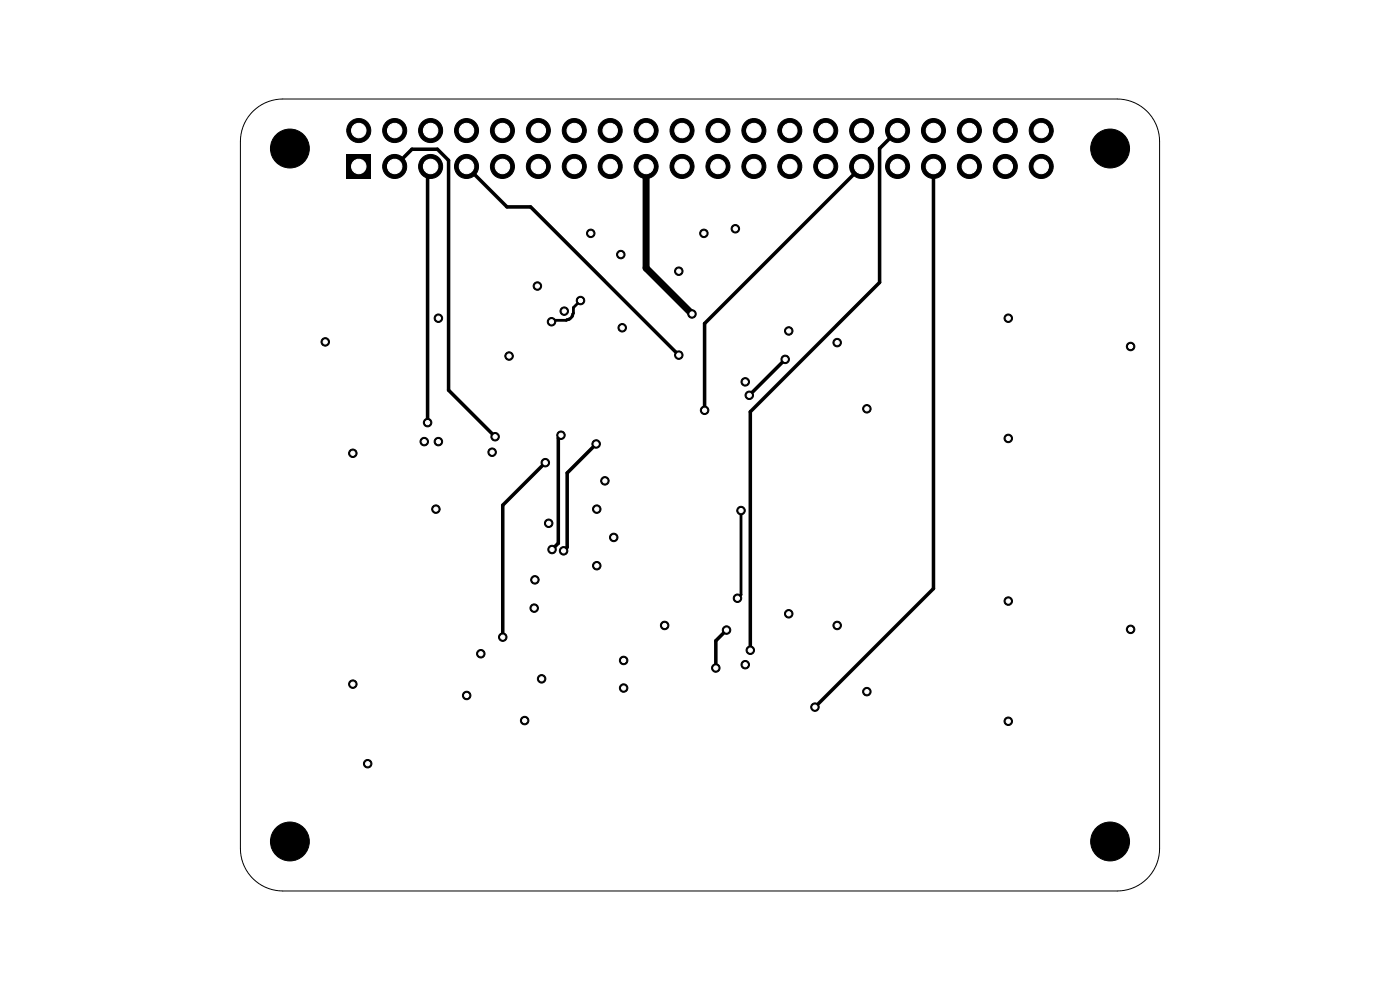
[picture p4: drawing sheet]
<svg xmlns="http://www.w3.org/2000/svg" width="297mm" height="210mm" viewBox="0 0 297 210" stroke-linecap="round" stroke-linejoin="round" font-family="sans-serif">
<path d="M73.6 32.8h5.1v5.1h-5.1z" fill="#000"/>
<g fill="#000" stroke="#000" stroke-width=".21">
<circle cx="61.5" cy="31.5" r="4.1"/>
<circle cx="76.1" cy="27.7" r="2.55"/>
<circle cx="83.7" cy="27.7" r="2.55"/>
<circle cx="83.7" cy="35.3" r="2.55"/>
<circle cx="91.4" cy="35.3" r="2.55"/>
<circle cx="91.4" cy="27.7" r="2.55"/>
<circle cx="99" cy="35.3" r="2.55"/>
<circle cx="99" cy="27.7" r="2.55"/>
<circle cx="106.6" cy="35.3" r="2.55"/>
<circle cx="106.6" cy="27.7" r="2.55"/>
<circle cx="114.2" cy="27.7" r="2.55"/>
<circle cx="114.2" cy="35.3" r="2.55"/>
<circle cx="121.8" cy="27.7" r="2.55"/>
<circle cx="121.8" cy="35.3" r="2.55"/>
<circle cx="129.5" cy="27.7" r="2.55"/>
<circle cx="129.5" cy="35.3" r="2.55"/>
<circle cx="137.1" cy="35.3" r="2.55"/>
<circle cx="137.1" cy="27.7" r="2.55"/>
<circle cx="144.7" cy="35.3" r="2.55"/>
<circle cx="144.7" cy="27.7" r="2.55"/>
<circle cx="152.3" cy="35.3" r="2.55"/>
<circle cx="152.3" cy="27.7" r="2.55"/>
<circle cx="159.9" cy="35.3" r="2.55"/>
<circle cx="159.9" cy="27.7" r="2.55"/>
<circle cx="167.6" cy="35.3" r="2.55"/>
<circle cx="167.6" cy="27.7" r="2.55"/>
<circle cx="175.2" cy="35.3" r="2.55"/>
<circle cx="175.2" cy="27.7" r="2.55"/>
<circle cx="182.8" cy="27.7" r="2.55"/>
<circle cx="182.8" cy="35.3" r="2.55"/>
<circle cx="190.4" cy="27.7" r="2.55"/>
<circle cx="190.4" cy="35.3" r="2.55"/>
<circle cx="198" cy="27.7" r="2.55"/>
<circle cx="198" cy="35.3" r="2.55"/>
<circle cx="205.7" cy="35.3" r="2.55"/>
<circle cx="205.7" cy="27.7" r="2.55"/>
<circle cx="213.3" cy="27.7" r="2.55"/>
<circle cx="213.3" cy="35.3" r="2.55"/>
<circle cx="220.9" cy="27.7" r="2.55"/>
<circle cx="220.9" cy="35.3" r="2.55"/>
<circle cx="235.5" cy="31.5" r="4.1"/>
<circle cx="125.3" cy="49.5" r=".9"/>
<circle cx="131.7" cy="54" r=".9"/>
<circle cx="144" cy="57.5" r=".9"/>
<circle cx="149.3" cy="49.5" r=".9"/>
<circle cx="156" cy="48.5" r=".9"/>
<circle cx="69" cy="72.5" r=".9"/>
<circle cx="93" cy="67.5" r=".9"/>
<circle cx="108" cy="75.5" r=".9"/>
<circle cx="114" cy="60.7" r=".9"/>
<circle cx="117" cy="68.3" r=".9"/>
<circle cx="119.7" cy="66" r=".9"/>
<circle cx="123.2" cy="63.8" r=".9"/>
<circle cx="132" cy="69.5" r=".9"/>
<circle cx="144" cy="75.3" r=".9"/>
<circle cx="146.8" cy="66.6" r=".9"/>
<circle cx="166.6" cy="76.2" r=".9"/>
<circle cx="167.3" cy="70.2" r=".9"/>
<circle cx="177.6" cy="72.7" r=".9"/>
<circle cx="213.9" cy="67.5" r=".9"/>
<circle cx="239.9" cy="73.5" r=".9"/>
<circle cx="74.9" cy="96.2" r=".9"/>
<circle cx="90" cy="93.7" r=".9"/>
<circle cx="90.7" cy="89.6" r=".9"/>
<circle cx="93" cy="93.7" r=".9"/>
<circle cx="104.4" cy="95.9" r=".9"/>
<circle cx="105" cy="92.6" r=".9"/>
<circle cx="115.7" cy="98.1" r=".9"/>
<circle cx="119" cy="92.3" r=".9"/>
<circle cx="126.5" cy="94.2" r=".9"/>
<circle cx="149.5" cy="87" r=".9"/>
<circle cx="158.1" cy="81" r=".9"/>
<circle cx="159" cy="83.9" r=".9"/>
<circle cx="183.9" cy="86.7" r=".9"/>
<circle cx="213.9" cy="93" r=".9"/>
<circle cx="92.5" cy="108" r=".9"/>
<circle cx="116.4" cy="111" r=".9"/>
<circle cx="117.1" cy="116.6" r=".9"/>
<circle cx="119.6" cy="116.8" r=".9"/>
<circle cx="126.6" cy="108" r=".9"/>
<circle cx="128.3" cy="102" r=".9"/>
<circle cx="130.2" cy="114" r=".9"/>
<circle cx="157.2" cy="108.3" r=".9"/>
<circle cx="102" cy="138.7" r=".9"/>
<circle cx="106.7" cy="135.2" r=".9"/>
<circle cx="113.3" cy="129" r=".9"/>
<circle cx="113.5" cy="123" r=".9"/>
<circle cx="126.6" cy="120" r=".9"/>
<circle cx="141" cy="132.7" r=".9"/>
<circle cx="154.1" cy="133.7" r=".9"/>
<circle cx="156.5" cy="126.9" r=".9"/>
<circle cx="159.2" cy="137.9" r=".9"/>
<circle cx="167.3" cy="130.2" r=".9"/>
<circle cx="177.6" cy="132.7" r=".9"/>
<circle cx="213.9" cy="127.5" r=".9"/>
<circle cx="239.9" cy="133.5" r=".9"/>
<circle cx="74.9" cy="145.1" r=".9"/>
<circle cx="99" cy="147.5" r=".9"/>
<circle cx="111.3" cy="152.9" r=".9"/>
<circle cx="114.9" cy="144" r=".9"/>
<circle cx="132.3" cy="140.1" r=".9"/>
<circle cx="132.3" cy="146" r=".9"/>
<circle cx="151.9" cy="141.7" r=".9"/>
<circle cx="158.1" cy="141" r=".9"/>
<circle cx="172.9" cy="150" r=".9"/>
<circle cx="183.9" cy="146.7" r=".9"/>
<circle cx="213.9" cy="153" r=".9"/>
<circle cx="61.5" cy="178.5" r="4.1"/>
<circle cx="78" cy="162" r=".9"/>
<circle cx="235.5" cy="178.5" r="4.1"/>
</g>
<path d="M123.2 63.8l-1.5 1.5v1.2l-.3 .7-.5 .5-.7 .3h-2.9l-.3 .3M157.2 108.3v17.9l-.7 .7" fill="none" stroke="#000" stroke-width=".6"/>
<path d="M137.1 35.3v21.6l9.7 9.7" fill="none" stroke="#000" stroke-width="1.5"/>
<path d="M83.7 35.3l3.7-3.6h5.4l2.4 2.3v48.8l9.8 9.8M91.4 35.3l-.7 .7v53.6M99 35.3l8.5 8.6h5.1l31.4 31.4M182.8 35.3l-33.3 33.3v18.4M190.4 27.7l-3.8 3.8v28.4l-27.4 27.4v50.6M198 35.3v89.6l-25.1 25.1M166.6 76.2l-7.6 7.7M115.7 98.1l-9 9.1v28M119 92.3l-.6 .6v22.3l-1.3 1.4M126.5 94.2l-6.2 6.1v15.8l-.7 .7M154.1 133.7l-2.2 2.2v5.8" fill="none" stroke="#000" stroke-width=".75"/>
<path d="M53.6 23.6a9 9 0 0 1 6.4-2.6h177a9 9 0 0 1 9 9v150a9 9 0 0 1-9 9h-177a9 9 0 0 1-9-9v-150a9 9 0 0 1 2.6-6.4z" fill="none" stroke="#000" stroke-width=".21"/>
<g fill="#fff" stroke="#fff" stroke-width=".21">
<circle cx="157.2" cy="108.3" r=".45"/>
<circle cx="146.8" cy="66.6" r=".45"/>
<circle cx="156.5" cy="126.9" r=".45"/>
<circle cx="90.7" cy="89.6" r=".45"/>
<circle cx="105" cy="92.6" r=".45"/>
<circle cx="167.3" cy="130.2" r=".45"/>
<circle cx="183.9" cy="146.7" r=".45"/>
<circle cx="128.3" cy="102" r=".45"/>
<circle cx="156" cy="48.5" r=".45"/>
<circle cx="108" cy="75.5" r=".45"/>
<circle cx="125.3" cy="49.5" r=".45"/>
<circle cx="177.6" cy="72.7" r=".45"/>
<circle cx="116.4" cy="111" r=".45"/>
<circle cx="183.9" cy="86.7" r=".45"/>
<circle cx="158.1" cy="141" r=".45"/>
<circle cx="132" cy="69.5" r=".45"/>
<circle cx="158.1" cy="81" r=".45"/>
<circle cx="126.6" cy="120" r=".45"/>
<circle cx="74.9" cy="96.2" r=".45"/>
<circle cx="149.3" cy="49.5" r=".45"/>
<circle cx="167.3" cy="70.2" r=".45"/>
<circle cx="131.7" cy="54" r=".45"/>
<circle cx="99" cy="147.5" r=".45"/>
<circle cx="111.3" cy="152.9" r=".45"/>
<circle cx="69" cy="72.5" r=".45"/>
<circle cx="102" cy="138.7" r=".45"/>
<circle cx="213.9" cy="127.5" r=".45"/>
<circle cx="119.7" cy="66" r=".45"/>
<circle cx="239.9" cy="73.5" r=".45"/>
<circle cx="93" cy="67.5" r=".45"/>
<circle cx="239.9" cy="133.5" r=".45"/>
<circle cx="113.5" cy="123" r=".45"/>
<circle cx="93" cy="93.7" r=".45"/>
<circle cx="213.9" cy="153" r=".45"/>
<circle cx="113.3" cy="129" r=".45"/>
<circle cx="213.9" cy="93" r=".45"/>
<circle cx="132.3" cy="140.1" r=".45"/>
<circle cx="74.9" cy="145.1" r=".45"/>
<circle cx="104.4" cy="95.9" r=".45"/>
<circle cx="78" cy="162" r=".45"/>
<circle cx="177.6" cy="132.7" r=".45"/>
<circle cx="130.2" cy="114" r=".45"/>
<circle cx="92.5" cy="108" r=".45"/>
<circle cx="90" cy="93.7" r=".45"/>
<circle cx="132.3" cy="146" r=".45"/>
<circle cx="213.9" cy="67.5" r=".45"/>
<circle cx="144" cy="57.5" r=".45"/>
<circle cx="114" cy="60.7" r=".45"/>
<circle cx="141" cy="132.7" r=".45"/>
<circle cx="126.6" cy="108" r=".45"/>
<circle cx="114.9" cy="144" r=".45"/>
<circle cx="115.7" cy="98.1" r=".45"/>
<circle cx="106.7" cy="135.2" r=".45"/>
<circle cx="119.6" cy="116.8" r=".45"/>
<circle cx="126.5" cy="94.2" r=".45"/>
<circle cx="117.1" cy="116.6" r=".45"/>
<circle cx="119" cy="92.3" r=".45"/>
<circle cx="123.2" cy="63.8" r=".45"/>
<circle cx="117" cy="68.3" r=".45"/>
<circle cx="154.1" cy="133.7" r=".45"/>
<circle cx="151.9" cy="141.7" r=".45"/>
<circle cx="172.9" cy="150" r=".45"/>
<circle cx="159" cy="83.9" r=".45"/>
<circle cx="166.6" cy="76.2" r=".45"/>
<circle cx="144" cy="75.3" r=".45"/>
<circle cx="149.5" cy="87" r=".45"/>
<circle cx="159.2" cy="137.9" r=".45"/>
<circle cx="76.1" cy="35.3" r="1.53"/>
<circle cx="76.1" cy="27.7" r="1.53"/>
<circle cx="83.7" cy="35.3" r="1.53"/>
<circle cx="83.7" cy="27.7" r="1.53"/>
<circle cx="91.4" cy="35.3" r="1.53"/>
<circle cx="91.4" cy="27.7" r="1.53"/>
<circle cx="99" cy="35.3" r="1.53"/>
<circle cx="99" cy="27.7" r="1.53"/>
<circle cx="106.6" cy="35.3" r="1.53"/>
<circle cx="106.6" cy="27.7" r="1.53"/>
<circle cx="114.2" cy="35.3" r="1.53"/>
<circle cx="114.2" cy="27.7" r="1.53"/>
<circle cx="121.8" cy="35.3" r="1.53"/>
<circle cx="121.8" cy="27.7" r="1.53"/>
<circle cx="129.5" cy="35.3" r="1.53"/>
<circle cx="129.5" cy="27.7" r="1.53"/>
<circle cx="137.1" cy="35.3" r="1.53"/>
<circle cx="137.1" cy="27.7" r="1.53"/>
<circle cx="144.7" cy="35.3" r="1.53"/>
<circle cx="144.7" cy="27.7" r="1.53"/>
<circle cx="152.3" cy="35.3" r="1.53"/>
<circle cx="152.3" cy="27.7" r="1.53"/>
<circle cx="159.9" cy="35.3" r="1.53"/>
<circle cx="159.9" cy="27.7" r="1.53"/>
<circle cx="167.6" cy="35.3" r="1.53"/>
<circle cx="167.6" cy="27.7" r="1.53"/>
<circle cx="175.2" cy="35.3" r="1.53"/>
<circle cx="175.2" cy="27.7" r="1.53"/>
<circle cx="182.8" cy="35.3" r="1.53"/>
<circle cx="182.8" cy="27.7" r="1.53"/>
<circle cx="190.4" cy="35.3" r="1.53"/>
<circle cx="190.4" cy="27.7" r="1.53"/>
<circle cx="198" cy="35.3" r="1.53"/>
<circle cx="198" cy="27.7" r="1.53"/>
<circle cx="205.7" cy="35.3" r="1.53"/>
<circle cx="205.7" cy="27.7" r="1.53"/>
<circle cx="213.3" cy="35.3" r="1.53"/>
<circle cx="213.3" cy="27.7" r="1.53"/>
<circle cx="220.9" cy="35.3" r="1.53"/>
<circle cx="220.9" cy="27.7" r="1.53"/>
</g>
</svg>
